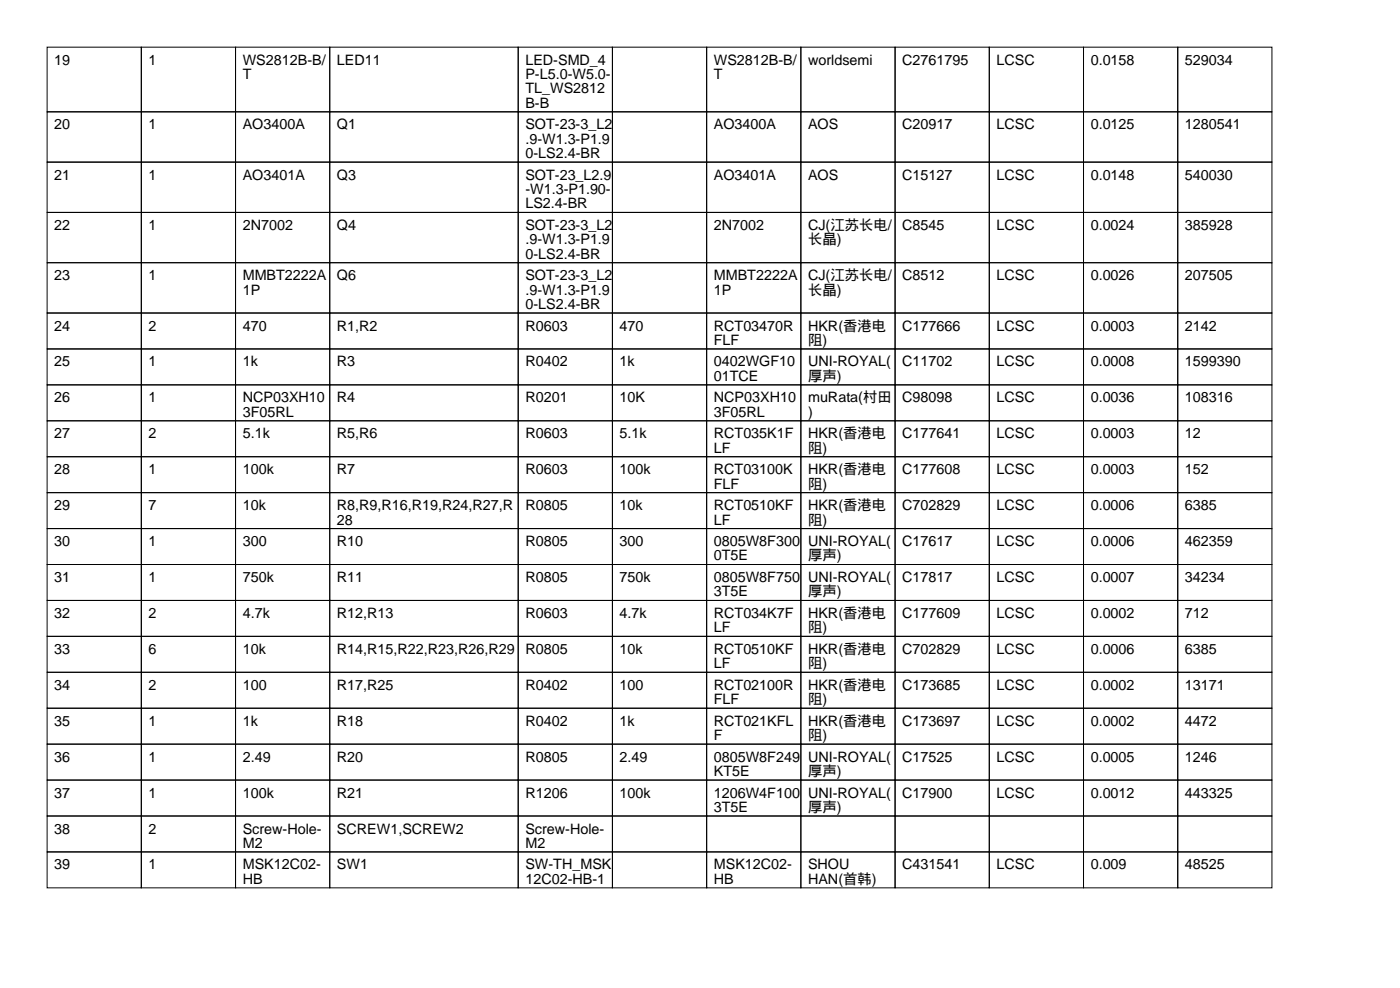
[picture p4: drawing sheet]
<svg xmlns="http://www.w3.org/2000/svg" width="297mm" height="210mm" viewBox="0 0 297 210" stroke-linecap="round" stroke-linejoin="round" font-family="sans-serif">
<defs><g id="words">
<g font-size="3">
<text x="11.5" y="13.7">19</text>
<text x="31.5" y="13.7">1</text>
<text x="51.5" y="13.7">WS2812B-B/</text>
<text x="51.5" y="16.8">T</text>
<text x="71.5" y="13.7">LED11</text>
<text x="111.5" y="13.7">LED-SMD_4</text>
<text x="111.5" y="16.8">P-L5.0-W5.0-</text>
<text x="151.5" y="13.7">WS2812B-B/</text>
<text x="151.5" y="16.8">T</text>
<text x="171.5" y="13.7">worldsemi</text>
<text x="191.5" y="13.7">C2761795</text>
<text x="211.5" y="13.7">LCSC</text>
<text x="231.5" y="13.7">0.0158</text>
<text x="251.5" y="13.7">529034</text>
<text x="111.5" y="19.8">TL_WS2812</text>
<text x="111.5" y="22.9">B-B</text>
<text x="11.5" y="27.4">20</text>
<text x="31.5" y="27.4">1</text>
<text x="51.5" y="27.4">AO3400A</text>
<text x="71.5" y="27.4">Q1</text>
<text x="111.5" y="27.4">SOT-23-3_L2</text>
<text x="151.5" y="27.4">AO3400A</text>
<text x="171.5" y="27.4">AOS</text>
<text x="191.5" y="27.4">C20917</text>
<text x="211.5" y="27.4">LCSC</text>
<text x="231.5" y="27.4">0.0125</text>
<text x="251.5" y="27.4">1280541</text>
<text x="111.5" y="30.5">.9-W1.3-P1.9</text>
<text x="111.5" y="33.5">0-LS2.4-BR</text>
<text x="11.5" y="38.1">21</text>
<text x="31.5" y="38.1">1</text>
<text x="51.5" y="38.1">AO3401A</text>
<text x="71.5" y="38.1">Q3</text>
<text x="111.5" y="38.1">SOT-23_L2.9</text>
<text x="111.5" y="41.2">-W1.3-P1.90-</text>
<text x="151.5" y="38.1">AO3401A</text>
<text x="171.5" y="38.1">AOS</text>
<text x="191.5" y="38.1">C15127</text>
<text x="211.5" y="38.1">LCSC</text>
<text x="231.5" y="38.1">0.0148</text>
<text x="251.5" y="38.1">540030</text>
<text x="111.5" y="44.2">LS2.4-BR</text>
<text x="11.5" y="48.8">22</text>
<text x="31.5" y="48.8">1</text>
<text x="51.5" y="48.8">2N7002</text>
<text x="71.5" y="48.8">Q4</text>
<text x="111.5" y="48.8">SOT-23-3_L2</text>
<text x="111.5" y="51.8">.9-W1.3-P1.9</text>
<text x="151.5" y="48.8">2N7002</text>
<text x="171.5" y="48.8">CJ(江苏长电/</text>
<text x="171.5" y="51.8">长晶)</text>
<text x="191.5" y="48.8">C8545</text>
<text x="211.5" y="48.8">LCSC</text>
<text x="231.5" y="48.8">0.0024</text>
<text x="251.5" y="48.8">385928</text>
<text x="11.5" y="59.4">23</text>
<text x="31.5" y="59.4">1</text>
<text x="51.5" y="59.4">MMBT2222A</text>
<text x="71.5" y="59.4">Q6</text>
<text x="111.5" y="54.9">0-LS2.4-BR</text>
<text x="111.5" y="59.4">SOT-23-3_L2</text>
<text x="151.5" y="59.4">MMBT2222A</text>
<text x="171.5" y="59.4">CJ(江苏长电/</text>
<text x="191.5" y="59.4">C8512</text>
<text x="211.5" y="59.4">LCSC</text>
<text x="231.5" y="59.4">0.0026</text>
<text x="251.5" y="59.4">207505</text>
<text x="51.5" y="62.5">1P</text>
<text x="111.5" y="62.5">.9-W1.3-P1.9</text>
<text x="111.5" y="65.5">0-LS2.4-BR</text>
<text x="151.5" y="62.5">1P</text>
<text x="171.5" y="62.5">长晶)</text>
<text x="11.5" y="70.1">24</text>
<text x="31.5" y="70.1">2</text>
<text x="51.5" y="70.1">470</text>
<text x="71.5" y="70.1">R1,R2</text>
<text x="111.5" y="70.1">R0603</text>
<text x="131.5" y="70.1">470</text>
<text x="151.5" y="70.1">RCT03470R</text>
<text x="171.5" y="70.1">HKR(香港电</text>
<text x="191.5" y="70.1">C177666</text>
<text x="211.5" y="70.1">LCSC</text>
<text x="231.5" y="70.1">0.0003</text>
<text x="251.5" y="70.1">2142</text>
<text x="11.5" y="77.7">25</text>
<text x="31.5" y="77.7">1</text>
<text x="51.5" y="77.7">1k</text>
<text x="71.5" y="77.7">R3</text>
<text x="111.5" y="77.7">R0402</text>
<text x="131.5" y="77.7">1k</text>
<text x="151.5" y="73.2">FLF</text>
<text x="151.5" y="77.7">0402WGF10</text>
<text x="171.5" y="73.2">阻)</text>
<text x="171.5" y="77.7">UNI-ROYAL(</text>
<text x="191.5" y="77.7">C11702</text>
<text x="211.5" y="77.7">LCSC</text>
<text x="231.5" y="77.7">0.0008</text>
<text x="251.5" y="77.7">1599390</text>
<text x="151.5" y="80.8">01TCE</text>
<text x="171.5" y="80.8">厚声)</text>
<text x="11.5" y="85.3">26</text>
<text x="31.5" y="85.3">1</text>
<text x="51.5" y="85.3">NCP03XH10</text>
<text x="51.5" y="88.4">3F05RL</text>
<text x="71.5" y="85.3">R4</text>
<text x="111.5" y="85.3">R0201</text>
<text x="131.5" y="85.3">10K</text>
<text x="151.5" y="85.3">NCP03XH10</text>
<text x="151.5" y="88.4">3F05RL</text>
<text x="171.5" y="85.3">muRata(村田</text>
<text x="171.5" y="88.4">)</text>
<text x="191.5" y="85.3">C98098</text>
<text x="211.5" y="85.3">LCSC</text>
<text x="231.5" y="85.3">0.0036</text>
<text x="251.5" y="85.3">108316</text>
<text x="11.5" y="93">27</text>
<text x="31.5" y="93">2</text>
<text x="51.5" y="93">5.1k</text>
<text x="71.5" y="93">R5,R6</text>
<text x="111.5" y="93">R0603</text>
<text x="131.5" y="93">5.1k</text>
<text x="151.5" y="93">RCT035K1F</text>
<text x="171.5" y="93">HKR(香港电</text>
<text x="191.5" y="93">C177641</text>
<text x="211.5" y="93">LCSC</text>
<text x="231.5" y="93">0.0003</text>
<text x="251.5" y="93">12</text>
<text x="11.5" y="100.6">28</text>
<text x="31.5" y="100.6">1</text>
<text x="51.5" y="100.6">100k</text>
<text x="71.5" y="100.6">R7</text>
<text x="111.5" y="100.6">R0603</text>
<text x="131.5" y="100.6">100k</text>
<text x="151.5" y="96">LF</text>
<text x="151.5" y="100.6">RCT03100K</text>
<text x="171.5" y="96">阻)</text>
<text x="171.5" y="100.6">HKR(香港电</text>
<text x="191.5" y="100.6">C177608</text>
<text x="211.5" y="100.6">LCSC</text>
<text x="231.5" y="100.6">0.0003</text>
<text x="251.5" y="100.6">152</text>
<text x="151.5" y="103.6">FLF</text>
<text x="171.5" y="103.6">阻)</text>
<text x="11.5" y="108.2">29</text>
<text x="31.5" y="108.2">7</text>
<text x="51.5" y="108.2">10k</text>
<text x="71.5" y="108.2">R8,R9,R16,R19,R24,R27,R</text>
<text x="71.5" y="111.3">28</text>
<text x="111.5" y="108.2">R0805</text>
<text x="131.5" y="108.2">10k</text>
<text x="151.5" y="108.2">RCT0510KF</text>
<text x="151.5" y="111.3">LF</text>
<text x="171.5" y="108.2">HKR(香港电</text>
<text x="171.5" y="111.3">阻)</text>
<text x="191.5" y="108.2">C702829</text>
<text x="211.5" y="108.2">LCSC</text>
<text x="231.5" y="108.2">0.0006</text>
<text x="251.5" y="108.2">6385</text>
<text x="11.5" y="115.8">30</text>
<text x="31.5" y="115.8">1</text>
<text x="51.5" y="115.8">300</text>
<text x="71.5" y="115.8">R10</text>
<text x="111.5" y="115.8">R0805</text>
<text x="131.5" y="115.8">300</text>
<text x="151.5" y="115.8">0805W8F300</text>
<text x="151.5" y="118.9">0T5E</text>
<text x="171.5" y="115.8">UNI-ROYAL(</text>
<text x="171.5" y="118.9">厚声)</text>
<text x="191.5" y="115.8">C17617</text>
<text x="211.5" y="115.8">LCSC</text>
<text x="231.5" y="115.8">0.0006</text>
<text x="251.5" y="115.8">462359</text>
<text x="11.5" y="123.4">31</text>
<text x="31.5" y="123.4">1</text>
<text x="51.5" y="123.4">750k</text>
<text x="71.5" y="123.4">R11</text>
<text x="111.5" y="123.4">R0805</text>
<text x="131.5" y="123.4">750k</text>
<text x="151.5" y="123.4">0805W8F750</text>
<text x="171.5" y="123.4">UNI-ROYAL(</text>
<text x="191.5" y="123.4">C17817</text>
<text x="211.5" y="123.4">LCSC</text>
<text x="231.5" y="123.4">0.0007</text>
<text x="251.5" y="123.4">34234</text>
<text x="11.5" y="131.1">32</text>
<text x="31.5" y="131.1">2</text>
<text x="51.5" y="131.1">4.7k</text>
<text x="71.5" y="131.1">R12,R13</text>
<text x="111.5" y="131.1">R0603</text>
<text x="131.5" y="131.1">4.7k</text>
<text x="151.5" y="126.5">3T5E</text>
<text x="151.5" y="131.1">RCT034K7F</text>
<text x="171.5" y="126.5">厚声)</text>
<text x="171.5" y="131.1">HKR(香港电</text>
<text x="191.5" y="131.1">C177609</text>
<text x="211.5" y="131.1">LCSC</text>
<text x="231.5" y="131.1">0.0002</text>
<text x="251.5" y="131.1">712</text>
<text x="151.5" y="134.1">LF</text>
<text x="171.5" y="134.1">阻)</text>
<text x="11.5" y="138.7">33</text>
<text x="31.5" y="138.7">6</text>
<text x="51.5" y="138.7">10k</text>
<text x="71.5" y="138.7">R14,R15,R22,R23,R26,R29</text>
<text x="111.5" y="138.7">R0805</text>
<text x="131.5" y="138.7">10k</text>
<text x="151.5" y="138.7">RCT0510KF</text>
<text x="151.5" y="141.7">LF</text>
<text x="171.5" y="138.7">HKR(香港电</text>
<text x="171.5" y="141.7">阻)</text>
<text x="191.5" y="138.7">C702829</text>
<text x="211.5" y="138.7">LCSC</text>
<text x="231.5" y="138.7">0.0006</text>
<text x="251.5" y="138.7">6385</text>
<text x="11.5" y="146.3">34</text>
<text x="31.5" y="146.3">2</text>
<text x="51.5" y="146.3">100</text>
<text x="71.5" y="146.3">R17,R25</text>
<text x="111.5" y="146.3">R0402</text>
<text x="131.5" y="146.3">100</text>
<text x="151.5" y="146.3">RCT02100R</text>
<text x="151.5" y="149.4">FLF</text>
<text x="171.5" y="146.3">HKR(香港电</text>
<text x="171.5" y="149.4">阻)</text>
<text x="191.5" y="146.3">C173685</text>
<text x="211.5" y="146.3">LCSC</text>
<text x="231.5" y="146.3">0.0002</text>
<text x="251.5" y="146.3">13171</text>
<text x="11.5" y="153.9">35</text>
<text x="31.5" y="153.9">1</text>
<text x="51.5" y="153.9">1k</text>
<text x="71.5" y="153.9">R18</text>
<text x="111.5" y="153.9">R0402</text>
<text x="131.5" y="153.9">1k</text>
<text x="151.5" y="153.9">RCT021KFL</text>
<text x="171.5" y="153.9">HKR(香港电</text>
<text x="191.5" y="153.9">C173697</text>
<text x="211.5" y="153.9">LCSC</text>
<text x="231.5" y="153.9">0.0002</text>
<text x="251.5" y="153.9">4472</text>
<text x="11.5" y="161.5">36</text>
<text x="31.5" y="161.5">1</text>
<text x="51.5" y="161.5">2.49</text>
<text x="71.5" y="161.5">R20</text>
<text x="111.5" y="161.5">R0805</text>
<text x="131.5" y="161.5">2.49</text>
<text x="151.5" y="157">F</text>
<text x="151.5" y="161.5">0805W8F249</text>
<text x="171.5" y="157">阻)</text>
<text x="171.5" y="161.5">UNI-ROYAL(</text>
<text x="191.5" y="161.5">C17525</text>
<text x="211.5" y="161.5">LCSC</text>
<text x="231.5" y="161.5">0.0005</text>
<text x="251.5" y="161.5">1246</text>
<text x="151.5" y="164.6">KT5E</text>
<text x="171.5" y="164.6">厚声)</text>
<text x="11.5" y="169.2">37</text>
<text x="31.5" y="169.2">1</text>
<text x="51.5" y="169.2">100k</text>
<text x="71.5" y="169.2">R21</text>
<text x="111.5" y="169.2">R1206</text>
<text x="131.5" y="169.2">100k</text>
<text x="151.5" y="169.2">1206W4F100</text>
<text x="151.5" y="172.2">3T5E</text>
<text x="171.5" y="169.2">UNI-ROYAL(</text>
<text x="171.5" y="172.2">厚声)</text>
<text x="191.5" y="169.2">C17900</text>
<text x="211.5" y="169.2">LCSC</text>
<text x="231.5" y="169.2">0.0012</text>
<text x="251.5" y="169.2">443325</text>
<text x="11.5" y="176.8">38</text>
<text x="31.5" y="176.8">2</text>
<text x="51.5" y="176.8">Screw-Hole-</text>
<text x="51.5" y="179.8">M2</text>
<text x="71.5" y="176.8">SCREW1,SCREW2</text>
<text x="111.5" y="176.8">Screw-Hole-</text>
<text x="111.5" y="179.8">M2</text>
<text x="11.5" y="184.4">39</text>
<text x="31.5" y="184.4">1</text>
<text x="51.5" y="184.4">MSK12C02-</text>
<text x="71.5" y="184.4">SW1</text>
<text x="111.5" y="184.4">SW-TH_MSK</text>
<text x="151.5" y="184.4">MSK12C02-</text>
<text x="171.5" y="184.4">SHOU</text>
<text x="191.5" y="184.4">C431541</text>
<text x="211.5" y="184.4">LCSC</text>
<text x="231.5" y="184.4">0.009</text>
<text x="251.5" y="184.4">48525</text>
<text x="51.5" y="187.5">HB</text>
<text x="111.5" y="187.5">12C02-HB-1</text>
<text x="151.5" y="187.5">HB</text>
<text x="171.5" y="187.5">HAN(首韩)</text>
</g>
</g></defs>
<g fill="none" stroke="#000" stroke-width=".21">
<path d="M10 10h20v13.7h-20zM30 10h20v13.7h-20zM50 10h20v13.7h-20zM70 10h40v13.7h-40zM110 10h20v13.7h-20zM130 10h20v13.7h-20zM150 10h20v13.7h-20zM170 10h20v13.7h-20zM190 10h20v13.7h-20zM210 10h20v13.7h-20zM230 10h20v13.7h-20zM250 10h20v13.7h-20z"/>
<path d="M10 23.7h20v10.7h-20zM10 34.4h20v10.7h-20zM30 23.7h20v10.7h-20zM30 34.4h20v10.7h-20zM50 23.7h20v10.7h-20zM50 34.4h20v10.7h-20zM70 23.7h40v10.7h-40zM70 34.4h40v10.7h-40zM110 23.7h20v10.7h-20zM110 34.4h20v10.7h-20zM130 23.7h20v10.7h-20zM130 34.4h20v10.7h-20z"/>
<path d="M150 23.7h20v10.7h-20zM150 34.4h20v10.7h-20zM170 23.7h20v10.7h-20zM170 34.4h20v10.7h-20zM190 23.7h20v10.7h-20zM190 34.4h20v10.7h-20zM210 23.7h20v10.7h-20zM210 34.4h20v10.7h-20zM230 23.7h20v10.7h-20zM230 34.4h20v10.7h-20zM250 23.7h20v10.7h-20zM250 34.4h20v10.7h-20z"/>
<path d="M10 45.1h20v10.6h-20zM10 55.7h20v10.7h-20zM30 45.1h20v10.6h-20zM30 55.7h20v10.7h-20zM50 45.1h20v10.6h-20zM50 55.7h20v10.7h-20zM70 45.1h40v10.6h-40zM70 55.7h40v10.7h-40zM110 45.1h20v10.6h-20zM110 55.7h20v10.7h-20zM130 45.1h20v10.6h-20zM130 55.7h20v10.7h-20z"/>
<path d="M150 45.1h20v10.6h-20zM150 55.7h20v10.7h-20zM170 45.1h20v10.6h-20zM170 55.7h20v10.7h-20zM190 45.1h20v10.6h-20zM190 55.7h20v10.7h-20zM210 45.1h20v10.6h-20zM210 55.7h20v10.7h-20zM230 45.1h20v10.6h-20zM230 55.7h20v10.7h-20zM250 45.1h20v10.6h-20zM250 55.7h20v10.7h-20z"/>
<path d="M10 66.4h20v7.6h-20zM10 74h20v7.6h-20zM30 66.4h20v7.6h-20zM30 74h20v7.6h-20zM50 66.4h20v7.6h-20zM50 74h20v7.6h-20zM70 66.4h40v7.6h-40zM70 74h40v7.6h-40zM110 66.4h20v7.6h-20zM110 74h20v7.6h-20zM130 66.4h20v7.6h-20zM130 74h20v7.6h-20z"/>
<path d="M150 66.4h20v7.6h-20zM150 74h20v7.6h-20zM170 66.4h20v7.6h-20zM170 74h20v7.6h-20zM190 66.4h20v7.6h-20zM190 74h20v7.6h-20zM210 66.4h20v7.6h-20zM210 74h20v7.6h-20zM230 66.4h20v7.6h-20zM230 74h20v7.6h-20zM250 66.4h20v7.6h-20zM250 74h20v7.6h-20z"/>
<path d="M10 81.6h20v7.6h-20zM10 89.2h20v7.7h-20zM10 96.9h20v7.6h-20zM30 81.6h20v7.6h-20zM30 89.2h20v7.7h-20zM30 96.9h20v7.6h-20zM50 81.6h20v7.6h-20zM50 89.2h20v7.7h-20zM50 96.9h20v7.6h-20zM70 81.6h40v7.6h-40zM70 89.2h40v7.7h-40zM70 96.9h40v7.6h-40z"/>
<path d="M110 81.6h20v7.6h-20zM110 89.2h20v7.7h-20zM110 96.9h20v7.6h-20zM130 81.6h20v7.6h-20zM130 89.2h20v7.7h-20zM130 96.9h20v7.6h-20zM150 81.6h20v7.6h-20zM150 89.2h20v7.7h-20zM150 96.9h20v7.6h-20zM170 81.6h20v7.6h-20zM170 89.2h20v7.7h-20zM170 96.9h20v7.6h-20z"/>
<path d="M190 81.6h20v7.6h-20zM190 89.2h20v7.7h-20zM190 96.9h20v7.6h-20zM210 81.6h20v7.6h-20zM210 89.2h20v7.7h-20zM210 96.9h20v7.6h-20zM230 81.6h20v7.6h-20zM230 89.2h20v7.7h-20zM230 96.9h20v7.6h-20zM250 81.6h20v7.6h-20zM250 89.2h20v7.7h-20zM250 96.9h20v7.6h-20z"/>
<path d="M10 104.5h20v7.6h-20zM10 112.1h20v7.6h-20zM10 119.7h20v7.6h-20zM30 104.5h20v7.6h-20zM30 112.1h20v7.6h-20zM30 119.7h20v7.6h-20zM50 104.5h20v7.6h-20zM50 112.1h20v7.6h-20zM50 119.7h20v7.6h-20zM70 104.5h40v7.6h-40zM70 112.1h40v7.6h-40zM70 119.7h40v7.6h-40z"/>
<path d="M110 104.5h20v7.6h-20zM110 112.1h20v7.6h-20zM110 119.7h20v7.6h-20zM130 104.5h20v7.6h-20zM130 112.1h20v7.6h-20zM130 119.7h20v7.6h-20zM150 104.5h20v7.6h-20zM150 112.1h20v7.6h-20zM150 119.7h20v7.6h-20zM170 104.5h20v7.6h-20zM170 112.1h20v7.6h-20zM170 119.7h20v7.6h-20z"/>
<path d="M190 104.5h20v7.6h-20zM190 112.1h20v7.6h-20zM190 119.7h20v7.6h-20zM210 104.5h20v7.6h-20zM210 112.1h20v7.6h-20zM210 119.7h20v7.6h-20zM230 104.5h20v7.6h-20zM230 112.1h20v7.6h-20zM230 119.7h20v7.6h-20zM250 104.5h20v7.6h-20zM250 112.1h20v7.6h-20zM250 119.7h20v7.6h-20z"/>
<path d="M10 127.3h20v7.7h-20zM10 135h20v7.6h-20zM30 127.3h20v7.7h-20zM30 135h20v7.6h-20zM50 127.3h20v7.7h-20zM50 135h20v7.6h-20zM70 127.3h40v7.7h-40zM70 135h40v7.6h-40zM110 127.3h20v7.7h-20zM110 135h20v7.6h-20zM130 127.3h20v7.7h-20zM130 135h20v7.6h-20z"/>
<path d="M150 127.3h20v7.7h-20zM150 135h20v7.6h-20zM170 127.3h20v7.7h-20zM170 135h20v7.6h-20zM190 127.3h20v7.7h-20zM190 135h20v7.6h-20zM210 127.3h20v7.7h-20zM210 135h20v7.6h-20zM230 127.3h20v7.7h-20zM230 135h20v7.6h-20zM250 127.3h20v7.7h-20zM250 135h20v7.6h-20z"/>
<path d="M10 142.6h20v7.6h-20zM10 150.2h20v7.6h-20zM10 157.8h20v7.6h-20zM30 142.6h20v7.6h-20zM30 150.2h20v7.6h-20zM30 157.8h20v7.6h-20zM50 142.6h20v7.6h-20zM50 150.2h20v7.6h-20zM50 157.8h20v7.6h-20zM70 142.6h40v7.6h-40zM70 150.2h40v7.6h-40zM70 157.8h40v7.6h-40z"/>
<path d="M110 142.6h20v7.6h-20zM110 150.2h20v7.6h-20zM110 157.8h20v7.6h-20zM130 142.6h20v7.6h-20zM130 150.2h20v7.6h-20zM130 157.8h20v7.6h-20zM150 142.6h20v7.6h-20zM150 150.2h20v7.6h-20zM150 157.8h20v7.6h-20zM170 142.6h20v7.6h-20zM170 150.2h20v7.6h-20zM170 157.8h20v7.6h-20z"/>
<path d="M190 142.6h20v7.6h-20zM190 150.2h20v7.6h-20zM190 157.8h20v7.6h-20zM210 142.6h20v7.6h-20zM210 150.2h20v7.6h-20zM210 157.8h20v7.6h-20zM230 142.6h20v7.6h-20zM230 150.2h20v7.6h-20zM230 157.8h20v7.6h-20zM250 142.6h20v7.6h-20zM250 150.2h20v7.6h-20zM250 157.8h20v7.6h-20z"/>
<path d="M10 165.4h20v7.7h-20zM10 173.1h20v7.6h-20zM30 165.4h20v7.7h-20zM30 173.1h20v7.6h-20zM50 165.4h20v7.7h-20zM50 173.1h20v7.6h-20zM70 165.4h40v7.7h-40zM70 173.1h40v7.6h-40zM110 165.4h20v7.7h-20zM110 173.1h20v7.6h-20zM130 165.4h20v7.7h-20zM130 173.1h20v7.6h-20z"/>
<path d="M150 165.4h20v7.7h-20zM150 173.1h20v7.6h-20zM170 165.4h20v7.7h-20zM170 173.1h20v7.6h-20zM190 165.4h20v7.7h-20zM190 173.1h20v7.6h-20zM210 165.4h20v7.7h-20zM210 173.1h20v7.6h-20zM230 165.4h20v7.7h-20zM230 173.1h20v7.6h-20zM250 165.4h20v7.7h-20zM250 173.1h20v7.6h-20z"/>
<path d="M10 180.7h20v7.6h-20zM30 180.7h20v7.6h-20zM50 180.7h20v7.6h-20zM70 180.7h40v7.6h-40zM110 180.7h20v7.6h-20zM130 180.7h20v7.6h-20zM150 180.7h20v7.6h-20zM170 180.7h20v7.6h-20zM190 180.7h20v7.6h-20zM210 180.7h20v7.6h-20zM230 180.7h20v7.6h-20zM250 180.7h20v7.6h-20z"/>
</g>
<use href="#words"/>
</svg>
